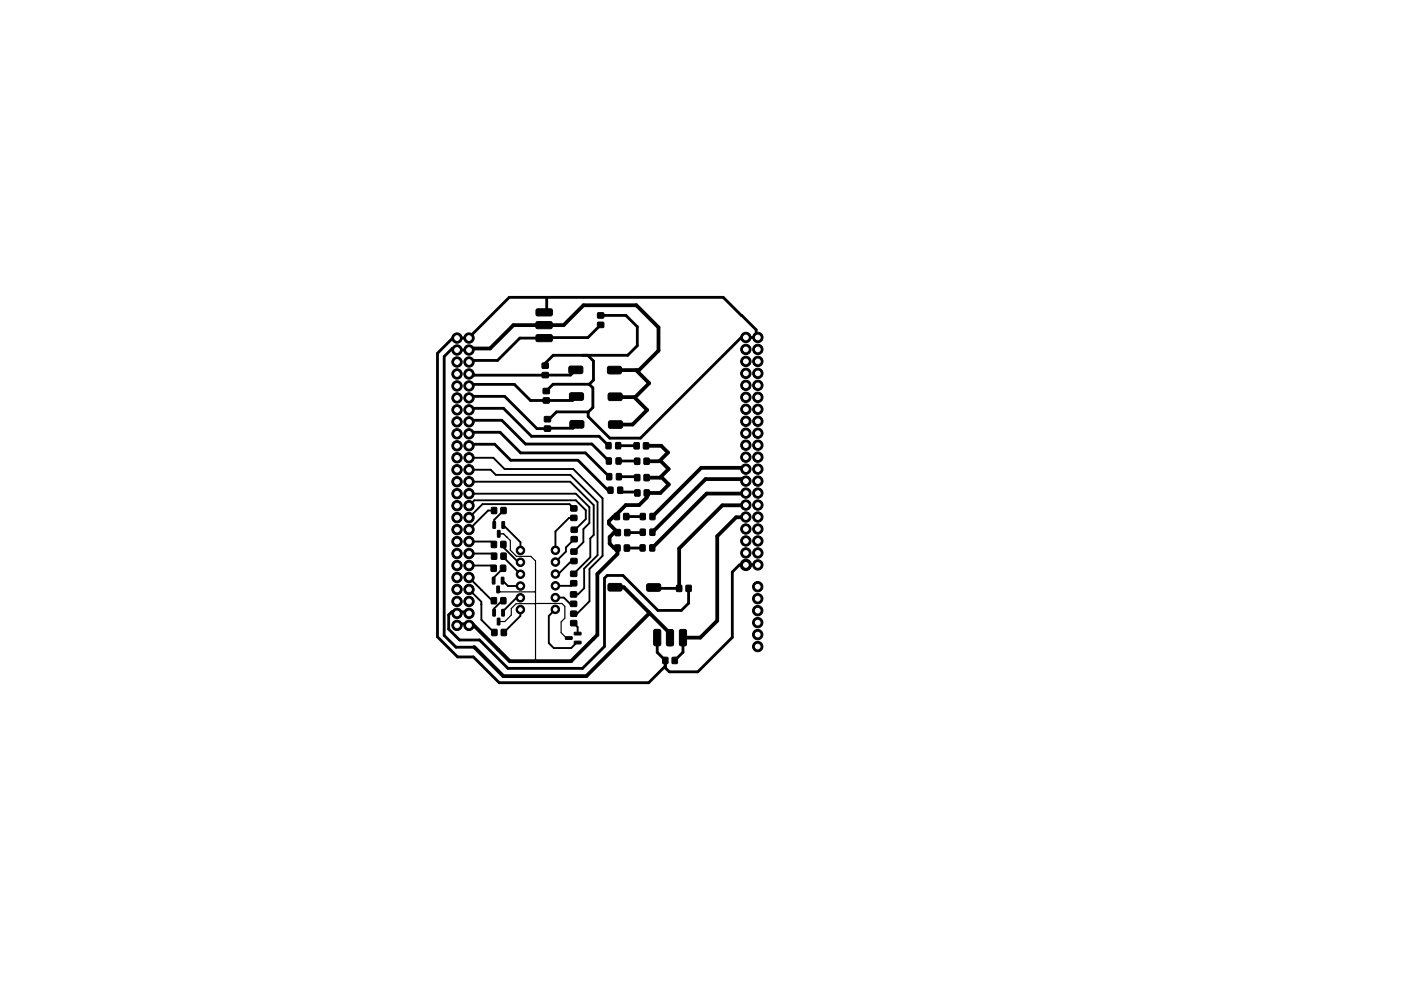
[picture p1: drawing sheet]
<svg xmlns="http://www.w3.org/2000/svg" width="297mm" height="210mm" viewBox="0 0 297 210" stroke-linecap="round" stroke-linejoin="round" font-family="sans-serif">
<g fill="#000" stroke="#000" stroke-width=".21">
<path d="M113.7 68.4l.3-.2h2.8l.3 .3v1l-.4 .2h-2.8l-.3-.2zM113.8 71h3l.3 .2v1l-.4 .3h-2.8l-.3-.4v-.9zM113.8 65.6l3.1-.1 .2 .3v1l-.4 .2h-2.8l-.3-.3v-.9zM115 77.1h1.2v1h-1.2zM120.8 77.7h2.5l.3 .2v1.1l-.4 .3h-2.3l-.3-.4v-.8zM126.7 68.4h1.3v1.1h-1.3zM126.7 66.4h1.3v1.1h-1.3zM128.9 77.9l.3-.2h2.3l.3 .3v1.1l-.4 .2h-2.3l-.3-.4zM115 79.1h1.2v1h-1.2zM115.2 84.4h1.2v1.1h-1.2zM115.2 82.4h1.2v1.1h-1.2zM115.4 90.4h1.3v1.1h-1.3z"/>
<path d="M115.4 88.4h1.3v1.1h-1.3zM120.8 83.5l.3-.2h2.3l.3 .3v1.1l-.4 .2h-2.3l-.3-.4zM120.9 89.4l.3-.2h2.3l.3 .3v1.1l-.4 .2h-2.3l-.3-.4zM128.5 93.9h1v1.3h-1zM128.6 97.2h1v1.2h-1zM129.1 83.4h2.5l.3 .2v1.1l-.4 .3h-2.3l-.3-.4v-.8zM129.2 89.3h2.5l.3 .2v1.1l-.4 .3h-2.3l-.3-.4v-.8zM130.6 93.9h1v1.3h-1zM130.6 97.2h1v1.2h-1zM134.4 94h1.1v1.2h-1.1zM134.6 97.2h1v1.3h-1zM136.4 94h1.1v1.2h-1.1z"/>
<path d="M136.6 97.2h1v1.3h-1zM104.2 114.9h1v1.2h-1zM104.2 107.7h1.1v1.2h-1.1zM104.2 117.4h1.1v1.2h-1.1zM104.5 110.7h.6l-.1 1.4-.5-.1zM105.5 112.6h.5l-.1 1.4-.4-.1zM106.2 114.9h1v1.2h-1zM106.2 107.7h1.1v1.2h-1.1zM106.2 117.4h1.1v1.2h-1.1zM106.4 110.7h.6l-.1 1.4-.5-.1zM121 107.3h1.3v1.1h-1.3zM121 109.3h1.3v1.1h-1.3z"/>
<path d="M121.1 116.5h1.2v1.1h-1.2zM121.1 118.5h1.2v1.1h-1.2zM121.1 111.9h1.3v1h-1.3zM121.1 113.9h1.3v1h-1.3zM128.7 100.5h1v1.3h-1zM128.9 103.4h1v1.2h-1zM130.3 109h1v1.2h-1zM130.4 115.6h1v1.3h-1zM130.5 112.4h1v1.2h-1zM130.7 100.5h1v1.3h-1zM131 103.4h1v1.2h-1zM132.3 109h1v1.2h-1z"/>
<path d="M132.4 115.6h1v1.3h-1zM132.5 112.4h1v1.2h-1zM134.6 100.7h1v1.3h-1zM134.6 104h1.1v1.2h-1.1zM135.7 115.6h1v1.3h-1zM135.8 112.3h1v1.2h-1zM135.8 109h1v1.2h-1zM136.6 100.7h1v1.3h-1zM136.6 104h1.1v1.2h-1.1zM137.8 115.6h1v1.3h-1zM137.8 112.3h1v1.2h-1zM137.8 109h1v1.2h-1z"/>
<path d="M104.1 119.9h1.1v1.3h-1.1zM104.2 126.8h1v1.3h-1zM104.3 133.6h1v1.2h-1zM104.4 122.5h.5v1.4l-.5-.1zM104.5 129.3l.5 .1v1.3l-.5-.1zM105.4 124.4h.5l-.1 1.4-.5-.1zM105.5 131.2h.5l-.1 1.4-.5-.1zM106.1 119.9h1.1v1.3h-1.1zM106.2 126.8h1v1.3h-1zM106.3 133.6h1v1.2h-1zM106.3 122.5h.5v1.4l-.5-.1zM106.4 129.3l.5 .1v1.3l-.5-.1z"/>
<path d="M119.9 135.1h1.3l.1 .5-1.3 .1zM121 125.6h1.2v1h-1.2zM121 127.6h1.2v1h-1.2zM121 129.7h1.3v1h-1.3zM121 131.7h1.3v1h-1.3zM121 121.2h1.3v1.1h-1.3zM121 123.2h1.3v1.1h-1.3zM121.8 134.2l1.3-.1 .1 .5-1.4 .1zM121.8 136.1l1.3-.1 .1 .5-1.4 .1zM129 124l.3-.2h2.3l.3 .3v1l-.4 .3h-2.3l-.3-.4zM138.7 133.6l1.1-.1 .3 .3v2.8l-.3 .4h-.9l-.3-.2v-2.9zM137.2 124l.3-.2 2.3 .1 .3 .2v1.1l-.4 .3-2.3-.1-.3-.3z"/>
<path d="M141.4 133.6h1.1l.3 .2v2.9l-.3 .3h-.9l-.3-.2v-2.9zM143.5 124.2h1v1.3h-1zM144.1 133.7l.2-.1 .9-.1 .3 .3 .1 2.9-.3 .3h-1l-.2-.2zM145.5 124.2h1v1.3h-1zM140.5 139.5h1.1v1.3h-1.1zM142.5 139.5h1.1v1.3h-1.1z"/>
<circle cx="96.9" cy="79.3" r="1.1"/>
<circle cx="96.9" cy="71.7" r="1.1"/>
<circle cx="96.9" cy="74.3" r="1.1"/>
<circle cx="96.9" cy="76.8" r="1.1"/>
<circle cx="99.4" cy="74.3" r="1.1"/>
<circle cx="99.4" cy="79.3" r="1.1"/>
<circle cx="99.4" cy="71.7" r="1.1"/>
<circle cx="99.4" cy="76.8" r="1.1"/>
<circle cx="158.1" cy="79.2" r="1.1"/>
<circle cx="158.1" cy="71.6" r="1.1"/>
<circle cx="158.1" cy="76.7" r="1.1"/>
<circle cx="158.1" cy="74.1" r="1.1"/>
<circle cx="160.7" cy="74.1" r="1.1"/>
<circle cx="160.7" cy="71.6" r="1.1"/>
<circle cx="160.7" cy="79.2" r="1.1"/>
<circle cx="160.7" cy="76.7" r="1.1"/>
<circle cx="96.9" cy="99.7" r="1.1"/>
<circle cx="96.9" cy="84.4" r="1.1"/>
<circle cx="96.9" cy="81.9" r="1.1"/>
<circle cx="96.9" cy="92" r="1.1"/>
<circle cx="96.9" cy="87" r="1.1"/>
<circle cx="96.9" cy="94.6" r="1.1"/>
<circle cx="96.9" cy="97.1" r="1.1"/>
<circle cx="96.9" cy="89.5" r="1.1"/>
<circle cx="99.4" cy="92" r="1.1"/>
<circle cx="99.4" cy="84.4" r="1.1"/>
<circle cx="99.4" cy="87" r="1.1"/>
<circle cx="99.4" cy="81.9" r="1.1"/>
<circle cx="99.4" cy="94.6" r="1.1"/>
<circle cx="99.4" cy="97.1" r="1.1"/>
<circle cx="99.4" cy="99.7" r="1.1"/>
<circle cx="99.4" cy="89.5" r="1.1"/>
<circle cx="158.1" cy="94.5" r="1.1"/>
<circle cx="158.1" cy="97" r="1.1"/>
<circle cx="158.1" cy="84.3" r="1.1"/>
<circle cx="158.1" cy="99.5" r="1.1"/>
<circle cx="158.1" cy="89.4" r="1.1"/>
<circle cx="158.1" cy="81.8" r="1.1"/>
<circle cx="158.1" cy="86.8" r="1.1"/>
<circle cx="158.1" cy="91.9" r="1.1"/>
<circle cx="160.7" cy="97" r="1.1"/>
<circle cx="160.7" cy="86.8" r="1.1"/>
<circle cx="160.7" cy="81.8" r="1.1"/>
<circle cx="160.7" cy="91.9" r="1.1"/>
<circle cx="160.7" cy="84.3" r="1.1"/>
<circle cx="160.7" cy="94.5" r="1.1"/>
<circle cx="160.7" cy="89.4" r="1.1"/>
<circle cx="160.7" cy="99.5" r="1.1"/>
<circle cx="96.9" cy="109.8" r="1.1"/>
<circle cx="96.9" cy="104.7" r="1.1"/>
<circle cx="96.9" cy="114.9" r="1.1"/>
<circle cx="96.9" cy="107.3" r="1.1"/>
<circle cx="96.9" cy="102.2" r="1.1"/>
<circle cx="96.9" cy="120" r="1.1"/>
<circle cx="96.9" cy="117.4" r="1.1"/>
<circle cx="96.9" cy="112.4" r="1.1"/>
<circle cx="99.4" cy="102.2" r="1.1"/>
<circle cx="99.4" cy="104.7" r="1.1"/>
<circle cx="99.4" cy="120" r="1.1"/>
<circle cx="99.4" cy="114.9" r="1.1"/>
<circle cx="99.4" cy="117.4" r="1.1"/>
<circle cx="99.4" cy="107.3" r="1.1"/>
<circle cx="99.4" cy="109.8" r="1.1"/>
<circle cx="99.4" cy="112.4" r="1.1"/>
<circle cx="110.3" cy="116.8" r=".9"/>
<circle cx="110.3" cy="119.3" r=".9"/>
<circle cx="117.8" cy="119.3" r=".9"/>
<circle cx="117.8" cy="116.8" r=".9"/>
<circle cx="158.1" cy="119.9" r="1.2"/>
<circle cx="158.1" cy="104.6" r="1.1"/>
<circle cx="158.1" cy="107.2" r="1.1"/>
<circle cx="158.1" cy="117.3" r="1.1"/>
<circle cx="158.1" cy="102.1" r="1.1"/>
<circle cx="158.1" cy="114.8" r="1.1"/>
<circle cx="158.1" cy="109.7" r="1.1"/>
<circle cx="158.1" cy="112.2" r="1.1"/>
<circle cx="160.7" cy="102.1" r="1.1"/>
<circle cx="160.7" cy="114.8" r="1.1"/>
<circle cx="160.7" cy="112.2" r="1.1"/>
<circle cx="160.7" cy="107.2" r="1.1"/>
<circle cx="160.7" cy="117.3" r="1.1"/>
<circle cx="160.7" cy="104.6" r="1.1"/>
<circle cx="160.7" cy="119.9" r="1.1"/>
<circle cx="160.7" cy="109.7" r="1.1"/>
<circle cx="96.9" cy="130.1" r="1.1"/>
<circle cx="96.9" cy="132.7" r="1.1"/>
<circle cx="96.9" cy="127.6" r="1.1"/>
<circle cx="96.9" cy="122.5" r="1.1"/>
<circle cx="96.9" cy="125.1" r="1.1"/>
<circle cx="99.4" cy="132.7" r="1.1"/>
<circle cx="99.4" cy="130.1" r="1.1"/>
<circle cx="99.4" cy="127.6" r="1.1"/>
<circle cx="99.4" cy="125.1" r="1.1"/>
<circle cx="99.4" cy="122.5" r="1.1"/>
<circle cx="110.3" cy="129.3" r=".9"/>
<circle cx="110.3" cy="126.8" r=".9"/>
<circle cx="110.3" cy="124.3" r=".9"/>
<circle cx="110.3" cy="121.8" r=".9"/>
<circle cx="117.7" cy="126.8" r=".9"/>
<circle cx="117.7" cy="129.3" r=".9"/>
<circle cx="117.8" cy="121.8" r=".9"/>
<circle cx="117.8" cy="124.3" r=".9"/>
<circle cx="160.7" cy="137.2" r="1.1"/>
<circle cx="160.7" cy="129.6" r="1.1"/>
<circle cx="160.7" cy="134.6" r="1.1"/>
<circle cx="160.7" cy="132.1" r="1.1"/>
<circle cx="160.7" cy="127" r="1.1"/>
<circle cx="160.7" cy="124.5" r="1.1"/>
</g>
<g fill="none" stroke="#000" stroke-width=".6">
<path d="M96.9 71.7h2.5M96.9 74.3h2.5M97.4 71.4h-1.1l-3.5 3.5v60.2l4.2 4.3h3.4l5.4 5.5h31.7l3.6-3.6M97.4 73.9h-1.5l-1.7 1.7v59.2l2.5 2.5h3.8M115.9 63.1v2.6l-.5 .6M122.1 78.5l-1.1 1.1h-20.5l-.6-.6M124.6 75.4l1.2 1.2v4l-.9 .9M127.4 66.9h5.3l2.4 2.4v4l-2 2.1h-15.8l-1.7 1.7v.5M127.4 68.9l-2.7 2.7-14.5 .1-4.7 4.8h-5.6M160.3 70.6v-.6l-7-6.9h-45.3l-8.1 8v.3M160.7 71.6h-3.5l-21.4 21.4h-6.5l-4.6-4.6v-1l1-.9v-4.2l-.8-.8M99.9 84.1h7.1l6.8 6.8h7.7l.8-.9"/>
<path d="M99.9 81.6h9.2l3.4 3.4h8.9l.8-.9M99.9 94.3h5l3.4 3.3h14.2l6.8 6.8M99.9 91.7h6.1l4.4 4.4h13.7l5.1 5M99.9 86.6h6.9l5.9 6h14.3l2 2M99.9 89.2h6.5l5 5h14.1l3.6 3.6M124.8 87.4h-6.8l-1.6 1.5h-.3M124.9 81.5h-7.6l-1.5 1.5M130.3 84l.2 .3M131.1 94.6h3.8M131.1 97.8l4 .1M134.9 94.6h.1M131.2 101.1h3.7l.2 .2"/>
<path d="M131.3 104.4h3.6M132.8 109.6h3.5M136.2 116.3h-3.3M136.3 112.9l-3.3 .1M160.7 119.9h-3.9l-1.5 1.5v13.8l-7.4 7.3h-6l-.8-.8v-1.6l-1.8-1.7v-3.4M97.4 132.4h2.5M137.5 129.8v.5M138.6 124.6l.2 .2h5.2M139.3 135.3l-.1 .1M142.1 134.4v.9M144.8 135.3v3.1l-1.7 1.7M146 124.8v3.2l-1.5 1.5h-5l-7.4-7.4h-3.4l-.5 .6v14.5l-4.7 4.6h-15.8l-6-6h-4.3l-2.3-2.3v-3l.7-.7h4.1"/>
</g>
<g fill="none" stroke="#000" stroke-width=".8">
<path d="M99.9 73.9h4l5-4.9h10.6l4.2-4.2h11.2l4.7 4.7v4.9l-4.1 4.1h-5.2M134.9 78.5l2.7 2.8-2.7 2.7M130.5 84.3h4l2.7 2.7-3.1 3.1h-3.6M137 94.6h3.2l1.4 1.4-1.8 1.9h-2.7M140.1 97.9l1.7 1.6-1.9 1.8h-2.8M157.8 99.6l-.3-.3h-8.8l-10.4 10.3M140.3 101.3l1.5 1.5-1.8 1.8h-2.9v.9l-1.6 1.7h-2.8l-1.9 1.9v.5h-.7l-1 1v.5l1.9 1.9h-.8l-.9 .9v1.4l.9 1h.7v1.2l-4.2 4.3v12.9l-5.6 5.6h-13l-8-7.9h-.2M157.8 102.1l-.5-.5h-7.7l-11.3 11.3M157.8 104.7h-8l-11.5 11.6M157.8 107.2h-4.6l-9.2 9.2v8.4M157.8 109.7h-1.7l-4 4.1v17.9l-3.6 3.6h-3.7M130.4 124.6h1.9l9.8 9.8"/>
<path d="M137.5 130.3l-13.2 13.2h-17.6l-6.2-6.2"/>
</g>
<g fill="none" stroke="#000" stroke-width=".4">
<path d="M99.4 97.1h5.2l2.4 2.4h14.5l6.3 6.2v12.2l-2.8 2.8v6.9l-2.7 2.6h-.7M99.4 99.7h4.6l1.1 1.1h15.8l5.8 5.7v11.3l-2.9 2.8v4.2l-1.3 1.3h-.9M99.4 104.7h22.7l2.9 2.9v3.4l-1.3 1.2v2.8l-2 2M99.4 102.2h21.5l5 5v6.3l-.7 .7v4l-3.6 3.5M99.4 107.3l1.2-1.2h21.5l2.1 2.1v1.9l-2.3 2.3M99.4 114.9h4.7l.6 .6M99.4 117.4h4.8l.6 .6M99.4 120h4.7l.6 .6M104.8 108.3h-1.3l-4.1 4.1M106.7 111.4l3.6 3.6v1.8M106.7 115.5v.6l3.2 3.2h.4M106.8 108.3l-2 2v1.1"/>
<path d="M106.8 118v.2l3.5 3.6M117.8 119.2v.1M121.7 107.6v.3l-1-.9h-18.4l-2.9 2.8M121.7 109.9h-1.1l-2.8 2.9v4M121.7 119h-.6l-2.7 2.8h-.6M121.7 112.4h.4M121.7 114.4l-1.7 1.8v.8l-2.2 2.2M99.4 122.5l5 5h.3M99.4 125.1l2.7 2.6v3.8l2.7 2.7M102.1 128.2h.1M102.1 125.2h.1M106.6 123.2l1.1 1.1h2.6"/>
<path d="M106.7 120.6l-2 2v.6M106.7 127.5h-.3l-1.6 1.6v.9M110.3 126.8h-.8l-2.8 2.9v.3M110.3 129.3v1.4l-3.5 3.5M117.7 129.3l-1.3 1.4v5.7l1 1.1h3.7l1.2-1.2h.2M117.7 126.8h1.9l1.3 1.3h.7M120.1 135.4h.5M121.6 132.2l.9 .8v1.4M121.6 123.7l-.5 .6h-3.3M125.7 135.4l.1 .1"/>
</g>
<path d="M107.5 113.9l.7 .8v2l1.3 1.3h3.1l.9 1M113.5 119v21.3M113.5 119h.1M105.6 125.1l.5 .5h7.3l.1-.2M105.7 131.9h1.3l1.4-1.4v-1.4l1-1 9.7-.1 .7 .7v2.5l-.8 .7v2.3l1.1 1.2M113.5 128v.2" fill="none" stroke="#000" stroke-width=".25"/>
<path d="M105.7 113.3h1.1l.6 .6M107.4 113.9h.1" fill="none" stroke="#000" stroke-width=".3"/>
<path d="M105.8 137.6l-.2 .2" fill="none" stroke="#000" stroke-width=".21"/>
<g fill="#fff" stroke="#fff" stroke-width=".21">
<circle cx="99.4" cy="71.7" r=".5"/>
<circle cx="96.9" cy="71.7" r=".5"/>
<circle cx="99.4" cy="74.3" r=".5"/>
<circle cx="96.9" cy="74.3" r=".5"/>
<circle cx="99.4" cy="76.8" r=".5"/>
<circle cx="96.9" cy="76.8" r=".5"/>
<circle cx="99.4" cy="79.3" r=".5"/>
<circle cx="96.9" cy="79.3" r=".5"/>
<circle cx="99.4" cy="81.9" r=".5"/>
<circle cx="96.9" cy="81.9" r=".5"/>
<circle cx="99.4" cy="84.4" r=".5"/>
<circle cx="96.9" cy="84.4" r=".5"/>
<circle cx="99.4" cy="87" r=".5"/>
<circle cx="96.9" cy="87" r=".5"/>
<circle cx="99.4" cy="89.5" r=".5"/>
<circle cx="96.9" cy="89.5" r=".5"/>
<circle cx="99.4" cy="92" r=".5"/>
<circle cx="96.9" cy="92" r=".5"/>
<circle cx="99.4" cy="94.6" r=".5"/>
<circle cx="96.9" cy="94.6" r=".5"/>
<circle cx="99.4" cy="97.1" r=".5"/>
<circle cx="96.9" cy="97.1" r=".5"/>
<circle cx="99.4" cy="99.7" r=".5"/>
<circle cx="96.9" cy="99.7" r=".5"/>
<circle cx="99.4" cy="102.2" r=".5"/>
<circle cx="96.9" cy="102.2" r=".5"/>
<circle cx="99.4" cy="104.7" r=".5"/>
<circle cx="96.9" cy="104.7" r=".5"/>
<circle cx="99.4" cy="107.3" r=".5"/>
<circle cx="96.9" cy="107.3" r=".5"/>
<circle cx="99.4" cy="109.8" r=".5"/>
<circle cx="96.9" cy="109.8" r=".5"/>
<circle cx="99.4" cy="112.4" r=".5"/>
<circle cx="96.9" cy="112.4" r=".5"/>
<circle cx="99.4" cy="114.9" r=".5"/>
<circle cx="96.9" cy="114.9" r=".5"/>
<circle cx="99.4" cy="117.4" r=".5"/>
<circle cx="96.9" cy="117.4" r=".5"/>
<circle cx="99.4" cy="120" r=".5"/>
<circle cx="96.9" cy="120" r=".5"/>
<circle cx="99.4" cy="122.5" r=".5"/>
<circle cx="96.9" cy="122.5" r=".5"/>
<circle cx="99.4" cy="125.1" r=".5"/>
<circle cx="96.9" cy="125.1" r=".5"/>
<circle cx="99.4" cy="127.6" r=".5"/>
<circle cx="96.9" cy="127.6" r=".5"/>
<circle cx="99.4" cy="130.1" r=".5"/>
<circle cx="96.9" cy="130.1" r=".5"/>
<circle cx="99.4" cy="132.7" r=".5"/>
<circle cx="96.9" cy="132.7" r=".5"/>
<circle cx="117.8" cy="116.8" r=".38"/>
<circle cx="117.8" cy="119.3" r=".38"/>
<circle cx="117.8" cy="121.8" r=".38"/>
<circle cx="117.8" cy="124.3" r=".38"/>
<circle cx="117.7" cy="126.8" r=".38"/>
<circle cx="117.7" cy="129.3" r=".38"/>
<circle cx="110.3" cy="129.3" r=".38"/>
<circle cx="110.3" cy="126.8" r=".38"/>
<circle cx="110.3" cy="124.3" r=".38"/>
<circle cx="110.3" cy="121.8" r=".38"/>
<circle cx="110.3" cy="119.3" r=".38"/>
<circle cx="110.3" cy="116.8" r=".38"/>
<circle cx="160.7" cy="124.5" r=".5"/>
<circle cx="160.7" cy="127" r=".5"/>
<circle cx="160.7" cy="129.6" r=".5"/>
<circle cx="160.7" cy="132.1" r=".5"/>
<circle cx="160.7" cy="134.6" r=".5"/>
<circle cx="160.7" cy="137.2" r=".5"/>
<circle cx="160.7" cy="71.6" r=".5"/>
<circle cx="158.1" cy="71.6" r=".5"/>
<circle cx="160.7" cy="74.1" r=".5"/>
<circle cx="158.1" cy="74.1" r=".5"/>
<circle cx="160.7" cy="76.7" r=".5"/>
<circle cx="158.1" cy="76.7" r=".5"/>
<circle cx="160.7" cy="79.2" r=".5"/>
<circle cx="158.1" cy="79.2" r=".5"/>
<circle cx="160.7" cy="81.8" r=".5"/>
<circle cx="158.1" cy="81.8" r=".5"/>
<circle cx="160.7" cy="84.3" r=".5"/>
<circle cx="158.1" cy="84.3" r=".5"/>
<circle cx="160.7" cy="86.8" r=".5"/>
<circle cx="158.1" cy="86.8" r=".5"/>
<circle cx="160.7" cy="89.4" r=".5"/>
<circle cx="158.1" cy="89.4" r=".5"/>
<circle cx="160.7" cy="91.9" r=".5"/>
<circle cx="158.1" cy="91.9" r=".5"/>
<circle cx="160.7" cy="94.5" r=".5"/>
<circle cx="158.1" cy="94.5" r=".5"/>
<circle cx="160.7" cy="97" r=".5"/>
<circle cx="158.1" cy="97" r=".5"/>
<circle cx="160.7" cy="99.5" r=".5"/>
<circle cx="158.1" cy="99.5" r=".5"/>
<circle cx="160.7" cy="102.1" r=".5"/>
<circle cx="158.1" cy="102.1" r=".5"/>
<circle cx="160.7" cy="104.6" r=".5"/>
<circle cx="158.1" cy="104.6" r=".5"/>
<circle cx="160.7" cy="107.2" r=".5"/>
<circle cx="158.1" cy="107.2" r=".5"/>
<circle cx="160.7" cy="109.7" r=".5"/>
<circle cx="158.1" cy="109.7" r=".5"/>
<circle cx="160.7" cy="112.2" r=".5"/>
<circle cx="158.1" cy="112.2" r=".5"/>
<circle cx="160.7" cy="114.8" r=".5"/>
<circle cx="158.1" cy="114.8" r=".5"/>
<circle cx="160.7" cy="117.3" r=".5"/>
<circle cx="158.1" cy="117.3" r=".5"/>
<circle cx="160.7" cy="119.9" r=".5"/>
<circle cx="158.1" cy="119.9" r=".5"/>
</g>
</svg>
